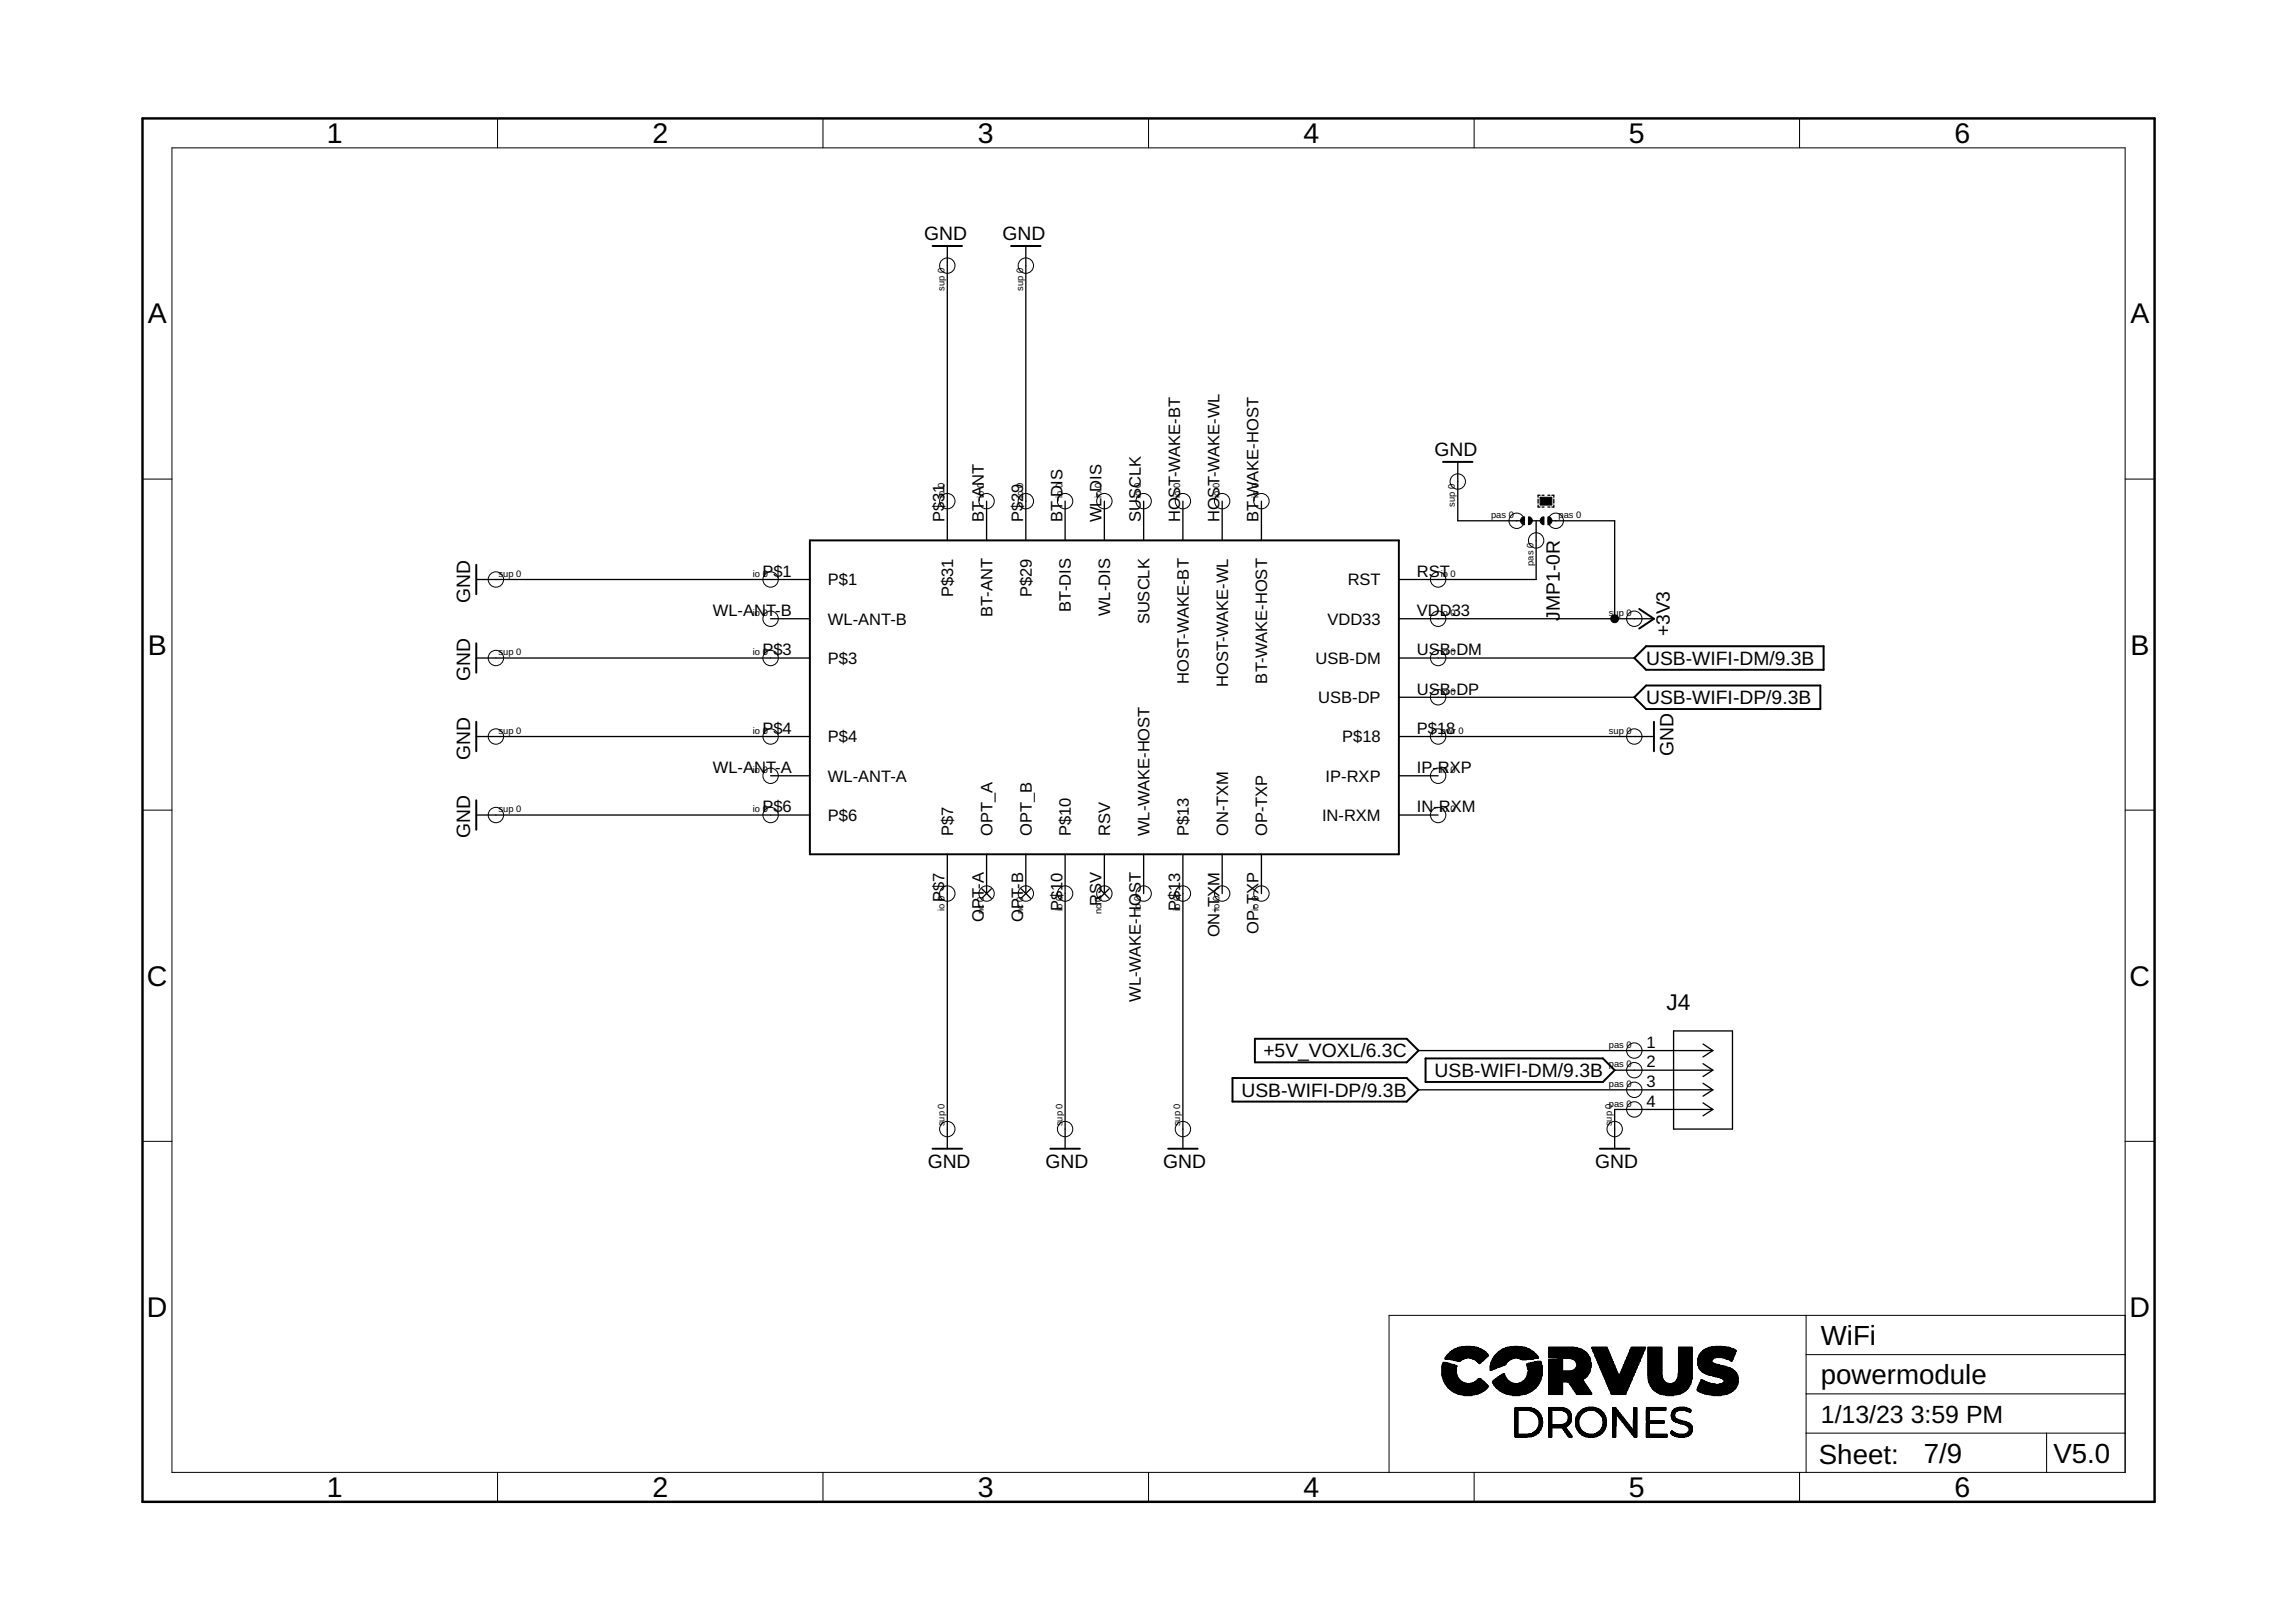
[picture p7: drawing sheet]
<svg xmlns="http://www.w3.org/2000/svg" width="297mm" height="210mm" viewBox="0 0 297 210" stroke-linecap="round" stroke-linejoin="round" font-family="sans-serif">
<defs><g id="words">
<g font-size="3.7">
<text x="42.3" y="18.5">1</text>
<text x="84.4" y="18.5">2</text>
<text x="126.5" y="18.5">3</text>
<text x="168.6" y="18.5">4</text>
<text x="210.7" y="18.5">5</text>
<text x="252.9" y="18.5">6</text>
<text x="19.1" y="41.9">A</text>
<text x="275.6" y="41.9">A</text>
<text x="19.1" y="84.7">B</text>
<text x="275.6" y="84.7">B</text>
<text x="19" y="127.6">C</text>
<text x="275.5" y="127.6">C</text>
<text x="19" y="170.4">D</text>
<text x="275.5" y="170.4">D</text>
<text x="42.3" y="193.7">1</text>
<text x="84.4" y="193.7">2</text>
<text x="126.5" y="193.7">3</text>
<text x="168.6" y="193.7">4</text>
<text x="210.7" y="193.7">5</text>
<text x="252.9" y="193.7">6</text>
</g>
<g font-size="3.6">
<text x="235.6" y="179.1">powermodule</text>
<text x="235.6" y="174">WiFi</text>
<text x="235.3" y="189.4">Sheet:</text>
<text x="248.9" y="189.3">7/9</text>
<text x="265.7" y="189.3">V5.0</text>
</g>
<g font-size="3.2">
<text x="235.6" y="184.2">1/13/23</text>
<text x="247.2" y="184.2">3:59 PM</text>
</g>
<text font-size="2.9" x="215.6" y="130.6">J4</text>
<g font-size="2.5">
<text x="119.6" y="31.1">GND</text>
<text x="129.7" y="31.1">GND</text>
<text x="185.6" y="59">GND</text>
<text x="60.8" y="78" transform="rotate(-90 60.8 78)">GND</text>
<text x="201.8" y="80.3" transform="rotate(-90 201.8 80.3)">JMP1-0R</text>
<text x="216" y="82.4" transform="rotate(-90 216 82.4)">+3V3</text>
<text x="60.8" y="88.2" transform="rotate(-90 60.8 88.2)">GND</text>
<text x="213" y="86">USB-WIFI-DM/9.3B</text>
<text x="213" y="91.1">USB-WIFI-DP/9.3B</text>
<text x="60.8" y="98.3" transform="rotate(-90 60.8 98.3)">GND</text>
<text x="216.5" y="97.9" transform="rotate(-90 216.5 97.9)">GND</text>
<text x="60.8" y="108.5" transform="rotate(-90 60.8 108.5)">GND</text>
<text x="163.4" y="136.8">+5V_VOXL/6.3C</text>
<text x="160.6" y="141.9">USB-WIFI-DP/9.3B</text>
<text x="185.6" y="139.4">USB-WIFI-DM/9.3B</text>
<text x="120" y="151.2">GND</text>
<text x="135.3" y="151.2">GND</text>
<text x="150.5" y="151.2">GND</text>
<text x="206.4" y="151.2">GND</text>
</g>
<g font-size="2.1">
<text x="122.2" y="67.6" transform="rotate(-90 122.2 67.6)">P$31</text>
<text x="127.3" y="67.6" transform="rotate(-90 127.3 67.6)">BT-ANT</text>
<text x="132.4" y="67.6" transform="rotate(-90 132.4 67.6)">P$29</text>
<text x="137.4" y="67.6" transform="rotate(-90 137.4 67.6)">BT-DIS</text>
<text x="142.5" y="67.6" transform="rotate(-90 142.5 67.6)">WL-DIS</text>
<text x="147.6" y="67.6" transform="rotate(-90 147.6 67.6)">SUSCLK</text>
<text x="152.7" y="67.6" transform="rotate(-90 152.7 67.6)">HOST-WAKE-BT</text>
<text x="157.8" y="67.6" transform="rotate(-90 157.8 67.6)">HOST-WAKE-WL</text>
<text x="162.8" y="67.6" transform="rotate(-90 162.8 67.6)">BT-WAKE-HOST</text>
<text x="98.6" y="74.6">P$1</text>
<text x="107.1" y="75.8">P$1</text>
<text x="123.3" y="77.3" transform="rotate(-90 123.3 77.3)">P$31</text>
<text x="133.5" y="77.3" transform="rotate(-90 133.5 77.3)">P$29</text>
<text x="174.4" y="75.8">RST</text>
<text x="183.3" y="74.6">RST</text>
<text x="92.2" y="79.7">WL-ANT-B</text>
<text x="107.1" y="80.8">WL-ANT-B</text>
<text x="128.4" y="79.9" transform="rotate(-90 128.4 79.9)">BT-ANT</text>
<text x="138.6" y="79.1" transform="rotate(-90 138.6 79.1)">BT-DIS</text>
<text x="143.6" y="79.7" transform="rotate(-90 143.6 79.7)">WL-DIS</text>
<text x="148.7" y="80.8" transform="rotate(-90 148.7 80.8)">SUSCLK</text>
<text x="171.7" y="80.8">VDD33</text>
<text x="183.3" y="79.7">VDD33</text>
<text x="98.6" y="84.8">P$3</text>
<text x="107.1" y="85.9">P$3</text>
<text x="153.8" y="88.5" transform="rotate(-90 153.8 88.5)">HOST-WAKE-BT</text>
<text x="158.9" y="88.9" transform="rotate(-90 158.9 88.9)">HOST-WAKE-WL</text>
<text x="164" y="88.5" transform="rotate(-90 164 88.5)">BT-WAKE-HOST</text>
<text x="170.2" y="85.9">USB-DM</text>
<text x="183.3" y="89.9">USB-DP</text>
<text x="183.3" y="84.8">USB-DM</text>
<text x="98.6" y="95">P$4</text>
<text x="170.5" y="91">USB-DP</text>
<text x="183.3" y="95">P$18</text>
<text x="92.2" y="100">WL-ANT-A</text>
<text x="107.1" y="96.1">P$4</text>
<text x="107.1" y="101.2">WL-ANT-A</text>
<text x="171.5" y="101.2">IP-RXP</text>
<text x="173.6" y="96.1">P$18</text>
<text x="183.3" y="100">IP-RXP</text>
<text x="98.6" y="105.1">P$6</text>
<text x="107.1" y="106.2">P$6</text>
<text x="171" y="106.2">IN-RXM</text>
<text x="183.3" y="105.1">IN-RXM</text>
<text x="123.3" y="108.2" transform="rotate(-90 123.3 108.2)">P$7</text>
<text x="128.4" y="108.2" transform="rotate(-90 128.4 108.2)">OPT_A</text>
<text x="133.5" y="108.2" transform="rotate(-90 133.5 108.2)">OPT_B</text>
<text x="138.6" y="108.2" transform="rotate(-90 138.6 108.2)">P$10</text>
<text x="143.6" y="108.2" transform="rotate(-90 143.6 108.2)">RSV</text>
<text x="148.7" y="108.2" transform="rotate(-90 148.7 108.2)">WL-WAKE-HOST</text>
<text x="153.8" y="108.2" transform="rotate(-90 153.8 108.2)">P$13</text>
<text x="158.9" y="108.2" transform="rotate(-90 158.9 108.2)">ON-TXM</text>
<text x="164" y="108.2" transform="rotate(-90 164 108.2)">OP-TXP</text>
<text x="122.2" y="116.7" transform="rotate(-90 122.2 116.7)">P$7</text>
<text x="127.3" y="119.3" transform="rotate(-90 127.3 119.3)">OPT-A</text>
<text x="132.4" y="119.3" transform="rotate(-90 132.4 119.3)">OPT-B</text>
<text x="137.4" y="117.9" transform="rotate(-90 137.4 117.9)">P$10</text>
<text x="142.5" y="117.3" transform="rotate(-90 142.5 117.3)">RSV</text>
<text x="152.7" y="117.9" transform="rotate(-90 152.7 117.9)">P$13</text>
<text x="157.8" y="121.3" transform="rotate(-90 157.8 121.3)">ON-TXM</text>
<text x="162.8" y="120.8" transform="rotate(-90 162.8 120.8)">OP-TXP</text>
<text x="147.6" y="129.7" transform="rotate(-90 147.6 129.7)">WL-WAKE-HOST</text>
<text x="213" y="135.6">1</text>
<text x="213" y="138.1">2</text>
<text x="213" y="140.7">3</text>
<text x="213" y="143.2">4</text>
</g>
<g font-size="1.2">
<text x="122.2" y="37.7" transform="rotate(-90 122.2 37.7)">sup 0</text>
<text x="132.4" y="37.7" transform="rotate(-90 132.4 37.7)">sup 0</text>
<text x="122.2" y="64.5" transform="rotate(-90 122.2 64.5)">io 0</text>
<text x="127.3" y="64.5" transform="rotate(-90 127.3 64.5)">io 0</text>
<text x="132.4" y="64.5" transform="rotate(-90 132.4 64.5)">io 0</text>
<text x="137.4" y="64.5" transform="rotate(-90 137.4 64.5)">io 0</text>
<text x="142.5" y="64.5" transform="rotate(-90 142.5 64.5)">io 0</text>
<text x="147.6" y="64.5" transform="rotate(-90 147.6 64.5)">io 0</text>
<text x="152.7" y="64.5" transform="rotate(-90 152.7 64.5)">io 0</text>
<text x="157.8" y="64.5" transform="rotate(-90 157.8 64.5)">io 0</text>
<text x="162.8" y="64.5" transform="rotate(-90 162.8 64.5)">io 0</text>
<text x="188.2" y="65.6" transform="rotate(-90 188.2 65.6)">sup 0</text>
<text x="192.9" y="67">pas 0</text>
<text x="201.6" y="67">pas 0</text>
<text x="64.5" y="74.6">sup 0</text>
<text x="97.4" y="74.6">io 0</text>
<text x="186.4" y="74.6">io 0</text>
<text x="198.4" y="73.2" transform="rotate(-90 198.4 73.2)">pas 0</text>
<text x="97.4" y="79.7">io 0</text>
<text x="186.4" y="79.7">io 0</text>
<text x="208.1" y="79.7">sup 0</text>
<text x="64.5" y="84.8">sup 0</text>
<text x="97.4" y="84.8">io 0</text>
<text x="186.4" y="89.9">io 0</text>
<text x="186.4" y="84.8">io 0</text>
<text x="64.5" y="95">sup 0</text>
<text x="97.4" y="95">io 0</text>
<text x="186.4" y="95">pwr 0</text>
<text x="208.1" y="95">sup 0</text>
<text x="97.4" y="100">io 0</text>
<text x="186.4" y="100">io 0</text>
<text x="64.5" y="105.1">sup 0</text>
<text x="97.4" y="105.1">io 0</text>
<text x="186.4" y="105.1">io 0</text>
<text x="122.2" y="117.9" transform="rotate(-90 122.2 117.9)">io 0</text>
<text x="127.3" y="118.3" transform="rotate(-90 127.3 118.3)">nc 0</text>
<text x="132.4" y="118.3" transform="rotate(-90 132.4 118.3)">nc 0</text>
<text x="137.4" y="117.9" transform="rotate(-90 137.4 117.9)">io 0</text>
<text x="142.5" y="118.3" transform="rotate(-90 142.5 118.3)">nc 0</text>
<text x="147.6" y="117.9" transform="rotate(-90 147.6 117.9)">io 0</text>
<text x="152.7" y="117.9" transform="rotate(-90 152.7 117.9)">io 0</text>
<text x="157.8" y="117.9" transform="rotate(-90 157.8 117.9)">io 0</text>
<text x="162.8" y="117.9" transform="rotate(-90 162.8 117.9)">io 0</text>
<text x="208.1" y="135.6">pas 0</text>
<text x="208.1" y="138.1">pas 0</text>
<text x="208.1" y="140.7">pas 0</text>
<text x="208.1" y="143.2">pas 0</text>
<text x="122.2" y="145.7" transform="rotate(-90 122.2 145.7)">sup 0</text>
<text x="137.4" y="145.7" transform="rotate(-90 137.4 145.7)">sup 0</text>
<text x="152.7" y="145.7" transform="rotate(-90 152.7 145.7)">sup 0</text>
<text x="208.5" y="145.7" transform="rotate(-90 208.5 145.7)">sup 0</text>
</g>
</g></defs>
<g fill="none" stroke="#000" stroke-width=".25">
<path d="M120.6 31.8h3.9M130.8 31.8h3.8M186.7 59.8h3.8M61.6 73.1v3.8M104.8 69.9h76.2v40.7h-76.2zM212.1 78.8l1.9 1.3-1.9 1.2M61.6 83.2v3.9M61.6 93.4v3.8M211.4 85.2l1.6-1.6h22.9v3.1h-22.9zM211.4 90.2l1.6-1.5h22.5v3.1h-22.5zM214 93.4v3.8M61.6 103.6v3.8"/>
<path d="M159.4 139.5h22.6l1.5 1.5-1.5 1.6h-22.6zM162.3 134.4h19.7l1.5 1.6-1.5 1.5h-19.7zM184.4 137h23l1.5 1.5-1.5 1.5h-23zM120.6 148.7h3.9M135.9 148.7h3.8M151.1 148.7h3.8M207 148.7h3.8"/>
</g>
<g fill="none" stroke="#000" stroke-width=".13">
<path d="M22.2 19.1h252.7v171.4h-252.7zM64.4 15.3v3.8M106.5 15.3v3.8M148.6 15.3v3.8M190.7 15.3v3.8M232.8 15.3v3.8M18.4 62h3.8M274.9 62h3.8M18.4 104.8h3.8M274.9 104.8h3.8M18.4 147.7h3.8M274.9 147.7h3.8"/>
<path d="M233.7 170.2v20.3M233.7 175.3h41.2M274.9 170.2h-95.2v20.3M64.4 190.5v3.9M106.5 190.5v3.9M148.6 190.5v3.9M190.7 190.5v3.9M232.8 190.5v3.9M233.7 185.5h41.2M233.7 180.4h41.2M264.8 185.5v5"/>
<circle cx="122.6" cy="34.4" r=".99"/>
<circle cx="132.7" cy="34.4" r=".99"/>
<circle cx="64.2" cy="75" r=".99"/>
<circle cx="99.7" cy="75" r=".99"/>
<circle cx="122.6" cy="64.9" r=".99"/>
<circle cx="127.6" cy="64.9" r=".99"/>
<circle cx="132.7" cy="64.9" r=".99"/>
<circle cx="137.8" cy="64.9" r=".99"/>
<circle cx="142.9" cy="64.9" r=".99"/>
<circle cx="148" cy="64.9" r=".99"/>
<circle cx="153" cy="64.9" r=".99"/>
<circle cx="158.1" cy="64.9" r=".99"/>
<circle cx="163.2" cy="64.9" r=".99"/>
<circle cx="186.1" cy="75" r=".99"/>
<circle cx="188.6" cy="62.3" r=".99"/>
<circle cx="196.2" cy="67.4" r=".99"/>
<circle cx="198.7" cy="69.9" r=".99"/>
<circle cx="201.3" cy="67.4" r=".99"/>
<circle cx="64.2" cy="95.3" r=".99"/>
<circle cx="64.2" cy="85.2" r=".99"/>
<circle cx="99.7" cy="95.3" r=".99"/>
<circle cx="99.7" cy="85.2" r=".99"/>
<circle cx="99.7" cy="80.1" r=".99"/>
<circle cx="186.1" cy="95.3" r=".99"/>
<circle cx="186.1" cy="90.2" r=".99"/>
<circle cx="186.1" cy="85.2" r=".99"/>
<circle cx="186.1" cy="80.1" r=".99"/>
<circle cx="211.4" cy="95.3" r=".99"/>
<circle cx="211.4" cy="80.1" r=".99"/>
<circle cx="64.2" cy="105.5" r=".99"/>
<circle cx="99.7" cy="105.5" r=".99"/>
<circle cx="99.7" cy="100.4" r=".99"/>
<circle cx="122.6" cy="115.6" r=".99"/>
<circle cx="127.6" cy="115.6" r=".99"/>
<circle cx="132.7" cy="115.6" r=".99"/>
<circle cx="137.8" cy="115.6" r=".99"/>
<circle cx="142.9" cy="115.6" r=".99"/>
<circle cx="148" cy="115.6" r=".99"/>
<circle cx="153" cy="115.6" r=".99"/>
<circle cx="158.1" cy="115.6" r=".99"/>
<circle cx="163.2" cy="115.6" r=".99"/>
<circle cx="186.1" cy="105.5" r=".99"/>
<circle cx="186.1" cy="100.4" r=".99"/>
<circle cx="211.4" cy="136" r=".99"/>
<circle cx="211.4" cy="138.5" r=".99"/>
<circle cx="122.6" cy="146.1" r=".99"/>
<circle cx="137.8" cy="146.1" r=".99"/>
<circle cx="153" cy="146.1" r=".99"/>
<circle cx="208.9" cy="146.1" r=".99"/>
<circle cx="211.4" cy="143.6" r=".99"/>
<circle cx="211.4" cy="141" r=".99"/>
</g>
<path d="M18.4 15.3h260.3v179.1h-260.3z" fill="none" stroke="#000" stroke-width=".32"/>
<g fill="#000" stroke="#000" stroke-width=".13">
<path d="M199.2 64.3h1.6v1.1h-1.6zM186.5 177.9l2 .1zM186.5 177.9h2zM186.5 177.8l2 .1zM186.5 177.8h2zM186.5 176.9h2zM186.5 176.8h2zM186.5 177.7l1.9 .1zM186.5 177.7h1.9zM186.5 177.6l1.9 .1zM186.5 177.6h1.9zM186.5 177.5l1.9 .1z"/>
<path d="M186.5 177.5h1.9zM186.5 177.4l1.9 .1zM186.5 177.4h1.9zM186.5 177.3l1.9 .1zM186.5 177.3h1.9zM186.5 177.2h1.9zM186.5 177.1l1.9 .1zM186.5 177.1h1.9zM186.5 177l1.9 .1zM186.5 177h1.9zM186.5 176.9l1.9 .1zM186.6 178l1.9 .1z"/>
<path d="M186.6 178h1.9zM186.6 176.8h1.9zM186.6 176.7h1.7zM186.6 178.2h2zM186.6 178.1l2 .1zM186.6 178.1h2zM186.6 176.7h1.8zM186.6 176.6l1.6 .1zM186.6 176.6h1.3zM186.6 178.3h2.1zM186.6 178.2l2 .1zM186.6 176.4l1 .1z"/>
<path d="M186.6 176.5l1.1 .1zM186.7 178.3l2 .1zM186.7 178.5h2.1zM186.7 178.4l2.1 .1zM186.7 178.4h2zM186.7 176.4h.8zM186.7 176.4h.6zM186.7 176.3h.3zM186.7 178.6l2.3 .1zM186.7 178.6h2.2zM186.7 178.5l2.1 .1zM186.8 178.7l2.3 .1z"/>
<path d="M186.8 178.7h2.2zM186.8 178.8h2.4zM186.9 178.9h2.5zM186.9 178.9l2.6 .1zM186.9 178.8l2.4 .1zM186.9 175.9h2.5zM186.9 179l5.4 .1zM186.9 179h2.8zM186.9 175.8h2.6zM186.9 175.7l2.9 .1zM186.9 175.7h5.4zM187 179.2h5.4z"/>
<path d="M187 179.1h5.3zM187 175.6l5.4 .1zM187 175.6h5.4zM187.1 179.2l5.4 .1zM187.1 179.2h5.3zM187.1 175.5l5.3 .1zM187.1 175.5h5.4zM187.1 179.3h5.4zM187.2 179.3l5.4 .1zM187.2 175.4l5.4 .1zM187.2 175.4h5.4zM187.2 179.4l5.4 .1z"/>
<path d="M187.2 175.3l5.4 .1zM187.3 179.5h5.2zM187.3 175.9h2zM187.3 179.6h5.2zM187.3 175.3h5.2zM187.3 179.6h5.1zM187.3 175.2l5.2 .1zM187.3 175.2h5.2zM187.4 175.1l5 .1zM187.5 179.7h4.9zM187.5 175.1h4.8zM187.5 179.7l4.8 .1z"/>
<path d="M187.5 179.7h4.8zM187.5 175l4.8 .1zM187.5 175h4.8zM187.6 179.8l4.6 .1zM187.6 174.9l4.6 .1zM187.7 179.9h4.5zM187.7 175.9l1.5 .1zM187.7 174.9h4.4zM187.7 180h4.3zM187.7 179.9l4.3 .1zM187.8 174.8l4.2 .1zM187.8 174.8h4.2z"/>
<path d="M187.9 174.7l4 .1zM188 176h1.1zM188 174.7h3.8zM188.1 174.6l3.6 .1zM188.1 174.6h3.6zM188.2 176l.8 .1zM188.3 174.5l3.3 .1zM188.4 174.5h3zM188.5 176.1h.5zM188.6 174.4l2.7 .1zM188.6 174.4h2.7zM188.8 174.3l2.3 .1z"/>
<path d="M189.1 174.3h1.7zM189.5 174.2l.8 .1zM190.1 175.7l2.1 .1zM190.2 179h2zM190.4 175.8h1.8zM190.5 178.9l1.7 .1zM190.5 175.9h1.6zM190.6 178.9h1.5zM190.6 175.9h1.5zM190.7 178.8l1.4 .1zM190.8 178.8h1.2zM190.8 175.9l1.2 .1z"/>
<path d="M190.9 176h1.1zM190.9 178.7l1.1 .1zM190.9 176l1 .1zM190.9 178.7h1zM191 178.6l.8 .1zM191 176.1h.9zM191.1 178.6h.7zM191.1 176.1l.7 .1zM191.1 176.2h.6zM191.2 178.5l.5 .1zM191.2 176.3h.5zM191.2 178.5h.4z"/>
<path d="M191.2 178.4l.4 .1zM191.2 176.3h.4zM191.3 178.4h.3zM191.3 176.4h.3zM191.4 176.4l.1 .1zM191.4 176.4h.1zM192.8 177.3l.2 .1zM192.8 177.1l.6 .1zM192.8 176.9l1.2 .1zM192.8 176.8h1.4zM192.8 176.7h1.7zM192.8 177.3h.3z"/>
<path d="M192.8 177.2h.3zM192.8 177.2h.5zM192.8 177.1h.8zM192.8 177l.8 .1zM192.8 177h1zM192.8 176.9h1.3zM192.8 176.8h1.6zM192.8 176.7h1.9zM192.8 176.6l1.9 .1zM192.8 176.6h2zM192.8 176.5l2.1 .1zM192.8 176.4l2.1 .1z"/>
<path d="M192.8 176.4h2.1zM192.9 176.4h2zM192.9 176.3h2.1zM192.9 176.2h2.2zM193 176.1h2.2zM193 176.1l2.1 .1zM193 176l2.3 .1zM193 176h2.3zM193 175.9l2.4 .1zM193.1 178.9l2.5 .1zM193.1 178.9h2.4zM193.1 178.8l2.4 .1z"/>
<path d="M193.1 178.8h2.2zM193.1 178.7l2.2 .1zM193.1 175.9h2.4zM193.1 175.9h2.5zM193.1 175.8h2.7zM193.2 179h2.7zM193.2 179l5.9 .1zM193.2 178.7h2zM193.2 178.6l2 .1zM193.2 175.7l2.8 .1zM193.2 175.7h5.8zM193.2 179.2h5.8z"/>
<path d="M193.2 179.1h5.9zM193.2 178.6h1.9zM193.2 175.6l5.8 .1zM193.2 175.6h5.8zM193.3 179.2l5.7 .1zM193.3 175.5l5.7 .1zM193.3 175.5h5.7zM193.3 179.3h5.6zM193.3 178.5l1.8 .1zM193.4 179.3l5.5 .1zM193.4 175.4l5.5 .1zM193.4 175.4h5.5z"/>
<path d="M193.4 178.5h1.6zM193.4 179.4l5.4 .1zM193.4 178.4l1.6 .1zM193.4 175.3l5.4 .1zM193.5 179.5h5.3zM193.5 178.4h1.4zM193.5 175.3h5.3zM193.5 179.6h5.3zM193.6 179.6h5.1zM193.6 175.2l5.1 .1zM193.6 175.2h5.1zM193.6 179.7h5z"/>
<path d="M193.6 178.3l1.3 .1zM193.6 175.1l5 .1zM193.7 178.3h1.2zM193.7 178.2l1.1 .1zM193.7 175.1h4.9zM193.7 179.7h4.8zM193.8 179.7l4.7 .1zM193.8 175l4.7 .1zM193.8 175h4.7zM193.8 178.2h1zM193.8 179.8l4.6 .1zM193.8 174.9l4.6 .1z"/>
<path d="M193.9 179.9h4.5zM193.9 174.9h4.5zM193.9 178.1l.9 .1zM194 180h4.3zM194 179.9l4.3 .1zM194 178.1h.8zM194 178l.7 .1zM194.1 174.8l4.1 .1zM194.1 174.8h4.1zM194.1 178h.6zM194.1 174.7l4.1 .1zM194.2 177.9l.5 .1z"/>
<path d="M194.2 174.7h3.8zM194.3 177.9h.3zM194.3 177.8l.3 .1zM194.3 174.6l3.7 .1zM194.4 174.6h3.5zM194.5 177.8h.2zM194.5 174.5l3.3 .1zM194.6 174.5h3zM194.8 174.4l2.7 .1zM194.8 174.4h2.6zM195 174.3l2.3 .1zM195.3 174.3h1.6z"/>
<path d="M195.9 174.2l.5 .1zM196.3 175.7l2.7 .1zM196.4 179h2.7zM196.5 175.8h2.1zM196.6 178.9l2.6 .1zM196.6 175.9h1.8zM196.7 178.9h2.5zM196.7 175.9h1.2zM196.8 178.8l2.4 .1zM196.9 175.9l.6 .1zM196.9 178.8h2.3zM197 178.7l2.2 .1z"/>
<path d="M197 178.7h2.3zM197.1 178.6l2.2 .1zM197.2 178.6h2.1zM197.3 178.5l2.1 .1zM197.3 178.5h2.1zM197.3 178.4l2.1 .1zM197.4 178.4h2zM197.4 178.3l2 .1zM197.4 178.3h2zM197.4 178.2l2 .1zM197.5 178.2h1.9zM197.5 178.1l1.9 .1z"/>
<path d="M197.5 176.6l1.9 .1zM197.5 176.6h1.9zM197.5 176.5l1.9 .1zM197.5 178l2 .1zM197.5 178h2zM197.5 176.8h2zM197.5 176.7h2zM197.6 178.1h1.8zM197.6 177.9l1.9 .1zM197.6 177.9h1.9zM197.6 177.8l1.9 .1zM197.6 177.8h1.9z"/>
<path d="M197.6 177.7l1.9 .1zM197.6 177l1.9 .1zM197.6 177h1.9zM197.6 176.9l1.9 .1zM197.6 176.9h1.9zM197.6 176.8h1.9zM197.7 177.7h1.8zM197.7 177.6l1.8 .1zM197.7 177.6h1.8zM197.7 177.5l1.8 .1zM197.7 177.2h1.8zM197.7 177.1l1.8 .1z"/>
<path d="M197.7 177.1h1.8zM197.7 176.4l1.7 .1zM197.7 176.4h1.7zM197.7 177.5h1.8zM197.7 177.4l1.8 .1zM197.7 177.4h1.8zM197.7 177.3l1.8 .1zM197.7 177.3h1.8zM198 176.4h1.4zM198.2 176.3h1.2zM198.5 176.3h.9zM198.5 176.2h.9z"/>
<path d="M198.9 176.1l.4 .1zM200.3 180h1.9zM200.3 179.9l1.9 .1zM200.3 179.9h1.9zM200.3 179.8l1.9 .1zM200.3 179.7l1.9 .1zM200.3 179.7h1.9zM200.3 179.6h1.9zM200.3 179.5h1.9zM200.3 179.4l1.9 .1zM200.3 179.3l1.9 .1zM200.3 179.3h1.9z"/>
<path d="M200.3 179.2l1.9 .1zM200.3 179.2h1.9zM200.3 179.1h1.9zM200.3 179l1.9 .1zM200.3 179h1.9zM200.3 178.9l1.9 .1zM200.3 178.9h1.9zM200.3 178.8l1.9 .1zM200.3 178.8h4.6zM200.3 178.7l4.6 .1zM200.3 178.7h4.6zM200.3 178.6l4.6 .1z"/>
<path d="M200.3 178.6h4.5zM200.3 178.5l4.4 .1zM200.3 178.5h4.5zM200.3 178.4l4.6 .1zM200.3 178.4h4.7zM200.3 178.3l4.8 .1zM200.3 178.3h4.8zM200.3 178.2l4.9 .1zM200.3 178.2h4.9zM200.3 178.1l5 .1zM200.3 178.1h5zM200.3 178l5 .1z"/>
<path d="M200.3 178h5.1zM200.3 177.9l5.2 .1zM200.3 177.9h5.2zM200.3 177.8l5.2 .1zM200.3 177.8h5.2zM200.3 177.7l5.3 .1zM200.3 177.7h5.3zM200.3 177.6l5.3 .1zM200.3 177.6h5.4zM200.3 177.5l5.4 .1zM200.3 177.5h5.4zM200.3 177.4l5.4 .1z"/>
<path d="M200.3 177.4h1.9zM200.3 177.3l1.9 .1zM200.3 177.3h1.9zM200.3 177.2h1.9zM200.3 177.1l1.9 .1zM200.3 177.1h1.9zM200.3 177l1.9 .1zM200.3 177h1.9zM200.3 176.9l1.9 .1zM200.3 176.9h1.9zM200.3 176.8h1.9zM200.3 176.7h1.9z"/>
<path d="M200.3 176.6l1.9 .1zM200.3 176.6h1.9zM200.3 176.5l1.9 .1zM200.3 176.4l1.9 .1zM200.3 176.4h1.9zM200.3 176.3h1.9zM200.3 176.2h1.9zM200.3 176.1l1.9 .1zM200.3 176.1h1.9zM200.3 176l1.9 .1zM200.3 176h1.9zM200.3 175.9l1.9 .1z"/>
<path d="M200.3 175.7h5.4zM200.3 175.6l5.4 .1zM200.3 175.6h5.4zM200.3 175.5l5.3 .1zM200.3 175.5h5.3zM200.3 175.4l5.2 .1zM200.3 175.4h5.2zM200.3 175.3l5.2 .1zM200.3 175.3h5.2zM200.3 175.2l5.1 .1zM200.3 175.2h5.1zM200.3 175.1l5 .1z"/>
<path d="M200.3 175.1h5zM200.3 175l5 .1zM200.3 175h4.9zM200.3 174.9l4.9 .1zM200.3 174.9h4.8zM200.3 174.8l4.7 .1zM200.3 174.8h4.7zM200.3 174.7l4.6 .1zM200.3 174.7h4.4zM200.3 174.6l4.4 .1zM200.3 174.6h4.4zM200.3 174.5l4.1 .1z"/>
<path d="M200.3 174.5h4zM200.3 174.4l3.8 .1zM200.3 174.4h3.8zM200.3 174.3l3.3 .1zM200.8 175.9h1.4zM201.5 175.7l4.2 .1zM202.8 178.8l2.2 .1zM203 178.9l2 .1zM203 178.9h2zM203 179l2.1 .1zM203 179h2.1zM203.1 179.2h2.1z"/>
<path d="M203.1 179.1h2zM203.1 175.8h2.6zM203.2 179.2h2zM203.2 179.2l2.1 .1zM203.2 179.3l2.1 .1zM203.2 179.3h2.1zM203.2 177.4h2.5zM203.3 179.4l2 .1zM203.3 179.5h2.1zM203.3 175.9h2.4zM203.4 179.6h2.1zM203.4 179.5h2z"/>
<path d="M203.4 177.3l2.3 .1zM203.5 179.7l2.1 .1zM203.5 179.7h2zM203.5 175.9h2.2zM203.6 179.8l2 .1zM203.6 177.3h2.2zM203.6 175.9l2.2 .1zM203.6 180h2.1zM203.6 179.9l2.1 .1zM203.6 179.9h2.1zM203.6 177.2h2.2zM203.7 177.2h2.1z"/>
<path d="M203.7 176h2.1zM203.8 176l2 .1zM203.8 177.1l2 .1zM203.8 176.1h2zM203.8 177.1h2zM203.8 177l2 .1zM203.8 176.1l2 .1zM203.9 177h1.9zM203.9 176.9l1.9 .1zM203.9 176.3h1.9zM203.9 176.2h1.9zM203.9 176.8h2z"/>
<path d="M203.9 176.4l2 .1zM203.9 176.4h2zM204 176.9h1.8zM204 176.7h1.9zM204 176.6l1.9 .1zM204 176.6h1.9zM204 176.5l1.9 .1zM205.9 174.5l2.1 .1zM205.9 174.5h2.1zM205.9 174.4l2 .1zM205.9 174.4h2zM205.9 174.3l2 .1z"/>
<path d="M206 174.7h2zM206 174.6l2 .1zM206 174.6h2zM206.1 174.9h2zM206.1 174.8l2 .1zM206.1 174.8h2zM206.1 174.7l2 .1zM206.1 175h2.1zM206.1 174.9l2.1 .1zM206.2 175l2 .1zM206.2 175.1l2 .1zM206.2 175.1h2z"/>
<path d="M206.3 175.3l2 .1zM206.3 175.3h2zM206.3 175.2l2 .1zM206.3 175.2h2zM206.3 175.5h2.1zM206.3 175.4l2.1 .1zM206.3 175.4h2.1zM206.4 175.5l2 .1zM206.4 175.6l2 .1zM206.4 175.6h2zM206.5 175.8h2zM206.5 175.7l2 .1z"/>
<path d="M206.5 175.7h2zM206.5 175.9l2.1 .1zM206.5 175.9h2.1zM206.5 175.9h2zM206.6 176l2 .1zM206.6 176h2zM206.6 176.1h2zM206.7 176.3h2zM206.7 176.2h2zM206.7 176.1l1.9 .1zM206.7 176.4h2.1zM206.8 176.6h2z"/>
<path d="M206.8 176.5l2 .1zM206.8 176.4l2 .1zM206.8 176.6l2 .1zM206.9 176.7h2zM206.9 176.8h2zM206.9 176.9l2.1 .1zM206.9 176.9h2zM207 177l2 .1zM207 177h2zM207.1 177.1h1.9zM207.1 177.2h2zM207.1 177.1l1.9 .1z"/>
<path d="M207.1 177.3l2 .1zM207.1 177.3h2zM207.2 177.4h2zM207.2 177.5h2zM207.2 177.4l2 .1zM207.2 177.6h2zM207.2 177.5l2 .1zM207.3 177.7l2 .1zM207.3 177.7h2zM207.3 177.6l2 .1zM207.3 177.8l2.1 .1zM207.3 177.8h2z"/>
<path d="M207.4 177.9l2 .1zM207.4 177.9h2zM207.4 178h2zM207.5 178l3.8 .1zM207.5 178.2h3.8zM207.5 178.1l3.8 .1zM207.5 178.1h3.8zM207.6 178.3l3.6 .1zM207.6 178.3h3.6zM207.6 178.2l3.6 .1zM207.6 178.4l3.6 .1zM207.6 178.4h3.6z"/>
<path d="M207.6 178.5h3.6zM207.7 178.6l3.4 .1zM207.7 178.6h3.4zM207.7 178.5l3.5 .1zM207.8 178.8h3.2zM207.8 178.7l3.2 .1zM207.8 178.7h3.3zM207.8 178.8l3.2 .1zM207.8 178.9l3.1 .1zM207.8 178.9h3.1zM207.9 179h3zM207.9 179.2h3z"/>
<path d="M207.9 179.1h3zM207.9 179l3 .1zM208 179.2l2.8 .1zM208 179.2h2.8zM208 179.4l2.8 .1zM208 179.3l2.8 .1zM208 179.3h2.8zM208 179.5h2.8zM208.1 179.6h2.6zM208.1 179.5h2.6zM208.2 179.7l2.4 .1zM208.2 179.7h2.4z"/>
<path d="M208.2 179.9h2.3zM208.2 179.8l2.4 .1zM208.3 179.9l2.2 .1zM208.3 180h2.2zM209.5 178h1.8zM209.5 177.9l1.9 .1zM209.5 177.9h1.9zM209.5 177.8l1.9 .1zM209.6 177.8h1.8zM209.6 177.7l1.9 .1zM209.6 177.7h1.9zM209.6 177.6h2z"/>
<path d="M209.7 177.6l1.8 .1zM209.7 177.5l1.9 .1zM209.7 177.5h1.9zM209.7 177.4l1.9 .1zM209.7 177.4h1.9zM209.8 177.3l1.8 .1zM209.8 177.3h1.9zM209.8 177.2h1.9zM209.8 177.1l1.9 .1zM209.9 177.1h1.9zM209.9 177l1.9 .1zM210 177h1.8z"/>
<path d="M210 176.9l1.8 .1zM210 176.9h1.8zM210 176.8h1.8zM210 176.8h1.9zM210 176.6l2 .1zM210.1 176.7h1.8zM210.1 176.6h1.9zM210.2 176.5l1.8 .1zM210.2 176.4l1.8 .1zM210.2 176.4h1.8zM210.2 176.3h1.9zM210.2 176.2h1.9z"/>
<path d="M210.2 176.1l2 .1zM210.2 176.1h2zM210.4 176l1.8 .1zM210.4 176h1.8zM210.4 175.9l1.8 .1zM210.4 175.9h1.8zM210.4 175.9h1.9zM210.4 175.8h1.9zM210.4 175.7h2zM210.4 175.6l2 .1zM210.5 175.7l1.8 .1zM210.5 175.6h1.9z"/>
<path d="M210.6 175.5l1.8 .1zM210.6 175.5h1.8zM210.6 175.4l1.8 .1zM210.6 175.4h1.8zM210.6 175.3l1.9 .1zM210.7 175.3h1.8zM210.7 175.2h1.9zM210.7 175.2l1.8 .1zM210.7 175.1l1.9 .1zM210.8 175.1h1.8zM210.8 175l1.8 .1zM210.8 175h1.8z"/>
<path d="M210.8 174.9l1.8 .1zM210.8 174.9h1.9zM210.8 174.7l2 .1zM210.8 174.7h2zM210.9 174.8l1.8 .1zM210.9 174.8h1.8zM210.9 174.6l1.9 .1zM211 174.6h1.8zM211 174.5l1.8 .1zM211 174.5h1.8zM211 174.4l1.9 .1zM211 174.4h1.9z"/>
<path d="M211.1 174.3l1.8 .1zM213.2 178.3l1.9 .1zM213.2 178h1.8zM213.2 177.9l1.8 .1zM213.2 177.9h1.8zM213.2 177.8l1.8 .1zM213.2 177.8h1.8zM213.2 177.7l1.8 .1zM213.2 177.7h1.8zM213.2 177.6l1.8 .1zM213.2 177.6h1.8zM213.2 177.5l1.8 .1z"/>
<path d="M213.2 177.5h1.8zM213.2 177.4l1.8 .1zM213.2 177.4h1.8zM213.2 177.3l1.8 .1zM213.2 177.3h1.8zM213.2 177.2h1.8zM213.2 177.1l1.8 .1zM213.2 177.1h1.8zM213.2 177l1.8 .1zM213.2 177h1.8zM213.2 176.9l1.8 .1zM213.2 176.9h1.8z"/>
<path d="M213.2 176.8h1.8zM213.2 176.7h1.8zM213.2 176.6l1.8 .1zM213.2 176.6h1.8zM213.2 176.5l1.8 .1zM213.2 176.4l1.8 .1zM213.2 176.4h1.8zM213.2 176.3h1.8zM213.2 176.2h1.8zM213.2 176.1l1.8 .1zM213.2 176.1h1.8zM213.2 176l1.8 .1z"/>
<path d="M213.2 176h1.8zM213.2 175.9l1.8 .1zM213.2 175.9h1.8zM213.2 175.8h1.8zM213.2 175.7l1.8 .1zM213.2 175.7h1.8zM213.2 175.6l1.8 .1zM213.2 175.6h1.8zM213.2 175.5l1.8 .1zM213.2 175.5h1.8zM213.2 175.4l1.8 .1zM213.2 175.4h1.8z"/>
<path d="M213.2 175.3l1.8 .1zM213.2 175.3h1.8zM213.2 175.2l1.8 .1zM213.2 175.2h1.8zM213.2 175.1l1.8 .1zM213.2 175.1h1.8zM213.2 175l1.8 .1zM213.2 175h1.8zM213.2 174.9l1.8 .1zM213.2 174.9h1.8zM213.2 174.8l1.8 .1zM213.2 174.8h1.8z"/>
<path d="M213.2 174.7l1.8 .1zM213.2 174.7h1.8zM213.2 174.6l1.8 .1zM213.2 174.6h1.8zM213.2 174.5l1.8 .1zM213.2 174.5h1.8zM213.2 174.4l1.8 .1zM213.2 174.4h1.8zM213.2 174.3l1.8 .1zM213.2 178.3h1.9zM213.2 178.2l1.9 .1zM213.2 178.2h1.9z"/>
<path d="M213.2 178.1l1.9 .1zM213.2 178.1h1.9zM213.2 178l1.9 .1zM213.2 178.6h2zM213.2 178.5l2 .1zM213.2 178.5h2zM213.3 178.6l2 .1zM213.3 178.4l1.8 .1zM213.3 178.4h1.8zM213.3 178.9h2.2zM213.3 178.8l2.2 .1zM213.3 178.8h2.1z"/>
<path d="M213.3 178.7l2 .1zM213.3 178.7h2zM213.3 178.9l2.3 .1zM213.4 179h2.4zM213.4 179l5.3 .1zM213.4 179.2h5.3zM213.4 179.1h5.3zM213.5 179.2h5.1zM213.5 179.3l5.1 .1zM213.5 179.3h5.1zM213.5 179.2l5.1 .1zM213.6 179.4l5 .1z"/>
<path d="M213.6 179.5h4.9zM213.7 179.6h4.7zM213.7 179.5h4.8zM213.8 179.7h4.6zM213.8 179.7l4.5 .1zM213.8 179.7h4.5zM213.9 179.8l4.3 .1zM213.9 179.9h4.3zM214 180h4.1zM214 179.9l4.1 .1zM216.3 179h2.4zM216.5 178.9l2.3 .1z"/>
<path d="M216.6 178.9h2.2zM216.7 178.8l2.1 .1zM216.7 178.8h2.1zM216.8 178.7l2 .1zM216.8 178.7h2zM216.9 178.6l1.9 .1zM216.9 178.6h1.9zM216.9 178.5l1.9 .1zM217 178.5h1.8zM217 178.4l1.9 .1zM217 178.4h1.9zM217 178.3l1.9 .1z"/>
<path d="M217.1 178.3h1.8zM217.1 178.2l1.8 .1zM217.1 178.2h1.8zM217.1 178.1l1.8 .1zM217.1 178.1h1.8zM217.1 178l1.8 .1zM217.1 178h1.8zM217.1 177.9l1.8 .1zM217.1 177.9h1.8zM217.1 177.8l1.8 .1zM217.1 177.8h1.8zM217.1 177.7l1.8 .1z"/>
<path d="M217.1 177.7h1.8zM217.1 177.6l1.8 .1zM217.1 177.6h1.8zM217.1 177.5l1.8 .1zM217.1 177.5h1.8zM217.1 177.4l1.8 .1zM217.1 177.4h1.8zM217.1 177.3l1.8 .1zM217.1 177.3h1.8zM217.1 177.2h1.8zM217.1 177.1l1.8 .1zM217.1 177.1h1.8z"/>
<path d="M217.1 177l1.8 .1zM217.1 177h1.8zM217.1 176.9l1.8 .1zM217.1 176.9h1.8zM217.1 176.8h1.8zM217.1 176.7h1.8zM217.1 176.6l1.8 .1zM217.1 176.6h1.8zM217.1 176.5l1.8 .1zM217.1 176.4l1.8 .1zM217.1 176.4h1.8zM217.1 176.3h1.8z"/>
<path d="M217.1 176.2h1.8zM217.1 176.1l1.8 .1zM217.1 176.1h1.8zM217.1 176l1.8 .1zM217.1 176h1.8zM217.1 175.9l1.8 .1zM217.1 175.9h1.8zM217.1 175.8h1.8zM217.1 175.7l1.8 .1zM217.1 175.7h1.8zM217.1 175.6l1.8 .1zM217.1 175.6h1.8z"/>
<path d="M217.1 175.5l1.8 .1zM217.1 175.5h1.8zM217.1 175.4l1.8 .1zM217.1 175.4h1.8zM217.1 175.3l1.8 .1zM217.1 175.3h1.8zM217.1 175.2l1.8 .1zM217.1 175.2h1.8zM217.1 175.1l1.8 .1zM217.1 175.1h1.8zM217.1 175l1.8 .1zM217.1 175h1.8z"/>
<path d="M217.1 174.9l1.8 .1zM217.1 174.9h1.8zM217.1 174.8l1.8 .1zM217.1 174.8h1.8zM217.1 174.7l1.8 .1zM217.1 174.7h1.8zM217.1 174.6l1.8 .1zM217.1 174.6h1.8zM217.1 174.5l1.8 .1zM217.1 174.5h1.8zM217.1 174.4l1.8 .1zM217.1 174.4h1.8z"/>
<path d="M217.1 174.3l1.8 .1zM219.5 179.9h4.8zM219.5 179.8l4.9 .1zM219.6 179.7l4.9 .1zM219.6 179.6h5zM219.6 180h4.7zM219.6 179.9l4.7 .1zM219.6 179.7h4.9zM219.6 179.5h5zM219.6 179.5h5.1zM219.6 176.7h3.2zM219.6 176.7h2.9z"/>
<path d="M219.6 176.6l2.9 .1zM219.6 176.6h2.6zM219.6 176.5l2.4 .1zM219.6 176.4l2.3 .1zM219.6 176.4h2.2zM219.6 176.4h2zM219.6 176.3h2zM219.6 176.3h1.9zM219.6 176.2h1.9zM219.6 176.1l1.9 .1zM219.6 176.1h1.9zM219.6 176l1.9 .1z"/>
<path d="M219.6 176h1.9zM219.6 175.9l2 .1zM219.6 175.9h2zM219.6 175.8h2.1zM219.6 175.7l2.2 .1zM219.7 175.7h2.3zM219.7 179.3l5 .1zM219.7 179.3h5zM219.8 179.4l4.9 .1zM219.8 176.9l3.7 .1zM219.8 176.9h3.5zM219.8 176.8h3.5z"/>
<path d="M219.8 176.8h3.3zM219.8 175.6l4.5 .1zM219.8 175.6h4.5zM219.8 175.5l4.5 .1zM219.8 175.5h4.5zM219.8 179.2h5zM219.8 177.1h4.1zM219.8 177l4.1 .1zM219.8 175.4l4.6 .1zM219.8 175.4h4.6zM219.8 175.3l4.6 .1zM219.8 179.2l4.9 .1z"/>
<path d="M219.8 177h3.9zM219.8 179h1.5zM219.8 177.1l4.3 .1zM219.9 179.1h2zM219.9 179l1.7 .1zM219.9 175.3h4.6zM219.9 177.2h4.2zM219.9 175.2l4.6 .1zM219.9 178.9l1.3 .1zM219.9 178.9h1.1zM219.9 178.8l1 .1zM219.9 177.3h4.4z"/>
<path d="M219.9 177.2h4.3zM219.9 175.2h4.6zM219.9 175.1l4.6 .1zM220 178.8h.8zM220 178.7l.6 .1zM220 177.3l4.3 .1zM220 175.1h4.5zM220 178.7h.5zM220 178.6l.5 .1zM220 178.6h.3zM220 178.5l.2 .1zM220 177.4h4.4z"/>
<path d="M220 175l4.5 .1zM220 175h4.5zM220.2 177.5h4.3zM220.2 177.4l4.3 .1zM220.2 174.9l4.4 .1zM220.2 177.5l4.3 .1zM220.2 174.9h4.4zM220.3 174.8l4.3 .1zM220.3 174.8h4.3zM220.3 177.6h4.3zM220.3 174.7l4.3 .1zM220.4 177.6l4.2 .1z"/>
<path d="M220.4 174.7h4.1zM220.5 177.7h4.2zM220.6 177.7l4.1 .1zM220.6 174.6l3.8 .1zM220.6 174.6h3.8zM220.7 177.8h4zM220.7 174.5l3.6 .1zM220.8 174.5h3.3zM220.9 177.8l3.8 .1zM220.9 177.9h3.8zM221 174.4l2.9 .1zM221 174.4h2.9z"/>
<path d="M221.1 177.9l3.7 .1zM221.2 174.3l2.5 .1zM221.3 178h3.5zM221.4 174.3h1.9zM221.6 178l3.2 .1zM221.6 178.1h3.2zM221.9 178.1l2.9 .1zM221.9 174.2l.9 .1zM222.2 178.2h2.7zM222.4 179.1h2.4zM222.4 178.2l2.5 .1zM222.5 178.3h2.4z"/>
<path d="M222.6 179l2.2 .1zM222.6 178.3l2.3 .1zM222.8 175.7h1.5zM222.8 179h2zM222.8 178.4h2.1zM222.8 178.4l2.1 .1zM222.9 178.9l2 .1zM222.9 178.9h2zM222.9 178.5h2zM223 178.8l1.9 .1zM223 178.6h1.9zM223 178.5l1.9 .1z"/>
<path d="M223 175.7l1.3 .1zM223.1 178.8h1.8zM223.1 178.7l1.8 .1zM223.1 178.7h1.8zM223.1 178.6l1.8 .1zM223.2 175.8h1zM223.3 175.9h.9zM223.5 175.9h.7zM223.6 175.9l.6 .1zM223.8 176h.3zM223.8 176l.3 .1zM223.9 176.1h.2z"/>
<path d="M187.9 180h4.1zM188 180.1h3.8zM188.1 180.2h3.6zM188.2 180.2l3.4 .1zM188.4 180.3h3.1zM188.5 180.3l2.8 .1zM188.6 180.4h2.7zM188.7 180.4l2.4 .1zM189 180.5h1.8zM189.3 180.5l1.2 .1zM189.4 180.6h1zM194.1 180h4.1z"/>
<path d="M194.2 180.1h3.9zM194.3 180.2h3.7zM194.3 180.1h3.7zM194.5 180.2l3.3 .1zM194.6 180.3h3.1zM194.8 180.3l2.7 .1zM194.8 180.4h2.7zM195 180.4l2.3 .1zM195.3 180.5h1.7zM195.6 180.5l1.1 .1zM195.7 180.6h.9zM196 185.9h2.2z"/>
<path d="M196 185.8h2.4zM196 185.5l.4 .1zM196 185.5h.4zM196 185.4l.4 .1zM196 185.4h.4zM196 185.3l.4 .1zM196 185.3h.4zM196 185.2h.4zM196 185.1l.4 .1zM196 185.1h.4zM196 185l.4 .1zM196 185h.4z"/>
<path d="M196 184.9l.4 .1zM196 184.9h.4zM196 184.8l.4 .1zM196 184.8h.4zM196 184.7l.4 .1zM196 184.7h.4zM196 184.6l.4 .1zM196 184.6h.4zM196 184.5l.4 .1zM196 184.5h.4zM196 184.4l.4 .1zM196 184.4h.4z"/>
<path d="M196 184.3l.4 .1zM196 184.3h.4zM196 184.2l.4 .1zM196 184.2h.4zM196 184.1l.4 .1zM196 184.1h.4zM196 184l.4 .1zM196 184h.4zM196 183.9l.4 .1zM196 183.9h.4zM196 183.8l.4 .1zM196 183.8h.4z"/>
<path d="M196 183.7l.4 .1zM196 183.7h.4zM196 183.6l.4 .1zM196 183.6h.4zM196 183.5l.4 .1zM196 183.5h.4zM196 183.4l.4 .1zM196 183.4h.4zM196 183.3h.4zM196 183.2l.4 .1zM196 183.2h.4zM196 183.1l.4 .1z"/>
<path d="M196 183l.4 .1zM196 183h.4zM196 182.9h.4zM196 182.8h.4zM196 182.7l.4 .1zM196 182.6l.4 .1zM196 182.6h.4zM196 182.5l.4 .1zM196 182.5h.4zM196 182.2h2.2zM196 185.8l2.4 .1zM196 185.8h2.6z"/>
<path d="M196 185.7h2.6zM196 185.7h2.8zM196 185.6h2.8zM196 182.5h2.8zM196 182.4h2.6zM196 182.3h2.5zM196 182.2l2.4 .1zM196 185.9l1.6 .1zM196 182.1l2.1 .1zM197.6 182.5h1.2zM197.8 185.5l1 .1zM197.9 182.5l1 .1z"/>
<path d="M198.1 185.5h.9zM198.1 182.6h.9zM198.2 185.4l.8 .1zM198.2 182.6l.8 .1zM198.3 185.4h.7zM198.4 185.3l.7 .1zM198.4 182.7l.7 .1zM198.4 182.8h.7zM198.5 185.3h.7zM198.5 182.8h.7zM198.6 185.2h.6zM198.6 182.9h.6z"/>
<path d="M198.7 185.1l.5 .1zM198.7 183h.6zM198.7 185.1h.6zM198.8 185l.5 .1zM198.8 185h.5zM198.8 183l.5 .1zM198.8 184.9l.6 .1zM198.8 183.1l.6 .1zM198.9 184.9h.5zM198.9 183.2h.5zM198.9 184.8l.5 .1zM198.9 184.8h.5z"/>
<path d="M198.9 183.3h.5zM198.9 183.2l.5 .1zM199 184.7l.4 .1zM199 184.7h.4zM199 183.4h.4zM199 183.3h.4zM199 184.6l.5 .1zM199 183.4l.4 .1zM199 184.6h.5zM199 184.5l.5 .1zM199 183.5l.5 .1zM199 183.5h.5z"/>
<path d="M199.1 184.5h.4zM199.1 184.4l.4 .1zM199.1 184.4h.4zM199.1 183.7h.4zM199.1 183.6l.4 .1zM199.1 183.6h.4zM199.1 184.3l.4 .1zM199.1 184.3h.4zM199.1 184.2l.5 .1zM199.1 184.2h.5zM199.1 184.1l.5 .1zM199.1 184.1h.5z"/>
<path d="M199.1 184l.5 .1zM199.1 184h.5zM199.1 183.9l.5 .1zM199.1 183.9h.5zM199.1 183.8l.4 .1zM199.1 183.8h.4zM199.1 183.7l.4 .1zM200.3 185.9l.5 .1zM200.3 185.9h.5zM200.3 185.8l.5 .1zM200.3 185.8h.5zM200.3 185.7h.5z"/>
<path d="M200.3 185.6h.5zM200.3 185.5l.5 .1zM200.3 185.5h.5zM200.3 185.4l.5 .1zM200.3 185.4h.5zM200.3 185.3l.5 .1zM200.3 185.3h.5zM200.3 185.2h.5zM200.3 185.1l.5 .1zM200.3 185.1h.5zM200.3 185l.5 .1zM200.3 185h.5z"/>
<path d="M200.3 184.9l.5 .1zM200.3 184.9h.5zM200.3 184.8l.5 .1zM200.3 184.8h.5zM200.3 184.7l2.3 .1zM200.3 184.7h2.3zM200.3 184.6l2.3 .1zM200.3 184.6h2.3zM200.3 184.5l2.5 .1zM200.3 184.5h2.5zM200.3 184.4l2.6 .1zM200.3 184.4h2.6z"/>
<path d="M200.3 184.3l.5 .1zM200.3 184.3h.5zM200.3 184.2l.5 .1zM200.3 184.2h.5zM200.3 184.1l.5 .1zM200.3 184.1h.5zM200.3 184l.5 .1zM200.3 184h.5zM200.3 183.9l.5 .1zM200.3 183.9h.5zM200.3 183.8l.5 .1zM200.3 183.8h.5z"/>
<path d="M200.3 183.7l.5 .1zM200.3 183.7h.5zM200.3 183.6l.5 .1zM200.3 183.6h.5zM200.3 183.5l.5 .1zM200.3 183.5h.5zM200.3 183.4l.5 .1zM200.3 183.4h.5zM200.3 183.3h.5zM200.3 183.2l.5 .1zM200.3 183.2h.5zM200.3 183.1l.5 .1z"/>
<path d="M200.3 183l.5 .1zM200.3 183h.5zM200.3 182.9h.5zM200.3 182.8h.5zM200.3 182.7l.5 .1zM200.3 182.6l.5 .1zM200.3 182.6h.5zM200.3 182.5l.5 .1zM200.3 182.5h.5zM200.3 182.5h2.6zM200.3 182.4h2.5zM200.3 182.3h2.4z"/>
<path d="M200.3 182.2l2.3 .1zM200.3 182.2h2.1zM200.3 182.1l2 .1zM200.3 180.4l1.9 .1zM200.3 180.4h1.9zM200.3 180.3l1.9 .1zM200.3 180.3h1.9zM200.3 180.2l1.9 .1zM200.3 180.2h1.9zM200.3 180.1h1.9zM201.8 182.5h1.2zM202.1 184.3l.9 .1z"/>
<path d="M202.1 184.8h.5zM202.1 184.8l.5 .1zM202.2 184.9h.5zM202.2 182.5l.8 .1zM202.2 184.9l.6 .1zM202.3 185.1h.5zM202.3 185l.5 .1zM202.3 185h.5zM202.3 184.3h.8zM202.3 182.6h.7zM202.4 185.1l.5 .1zM202.4 185.2h.5z"/>
<path d="M202.4 184.2l.7 .1zM202.4 182.6l.7 .1zM202.4 185.3h.6zM202.5 185.3l.5 .1zM202.5 184.2h.6zM202.5 182.7l.7 .1zM202.6 185.4l.5 .1zM202.6 185.4h.5zM202.6 184.1l.6 .1zM202.6 185.5l.6 .1zM202.6 185.5h.5zM202.6 184.1h.6z"/>
<path d="M202.6 182.8h.6zM202.7 185.7h.5zM202.7 185.6h.5zM202.7 184l.5 .1zM202.7 182.9h.5zM202.7 184h.5zM202.8 185.8h.5zM202.8 185.7h.5zM202.8 183.9l.4 .1zM202.8 183.9h.5zM202.8 183h.5zM202.8 183.8l.5 .1z"/>
<path d="M202.8 183.8h.5zM202.8 183.7l.5 .1zM202.8 183.1l.5 .1zM202.8 183l.5 .1zM202.8 185.8l.6 .1zM202.8 185.8h.6zM202.9 185.9h.5zM202.9 183.7h.4zM202.9 183.6l.4 .1zM202.9 183.6h.4zM202.9 183.5l.4 .1zM202.9 183.5h.4z"/>
<path d="M202.9 183.4l.4 .1zM202.9 183.4h.4zM202.9 183.3h.4zM202.9 183.2l.4 .1zM202.9 183.2h.4zM203 185.9l.4 .1zM203.7 180h2zM203.8 180.1h2zM203.8 180.2h2.1zM203.8 184.5l.5 .1zM203.8 184.5h.5zM203.8 184.4l.5 .1z"/>
<path d="M203.8 184.4h.5zM203.8 184.3l.5 .1zM203.8 184.3h.5zM203.8 184.2l.5 .1zM203.8 184.2h.5zM203.8 184.1l.5 .1zM203.8 184.1h.5zM203.8 184l.5 .1zM203.8 184h.5zM203.8 183.9l.5 .1zM203.8 183.9h.5zM203.8 183.8l.5 .1z"/>
<path d="M203.8 183.8h.5zM203.8 183.7l.5 .1zM203.8 183.7h.5zM203.8 183.6l.5 .1zM203.8 183.6h.5zM203.9 183.5l.5 .1zM203.9 180.2l2 .1zM203.9 184.7l.5 .1zM203.9 184.7h.5zM203.9 184.6l.5 .1zM203.9 184.6h.5zM203.9 183.5h.5z"/>
<path d="M203.9 183.4l.5 .1zM203.9 183.4h.5zM203.9 183.3h.5zM203.9 180.3l2 .1zM203.9 180.3h2zM203.9 184.8h.5zM203.9 180.4h2zM204 180.4l1.9 .1zM204 184.9l.5 .1zM204 184.9h.5zM204 184.8l.5 .1zM204 183.3h.5z"/>
<path d="M204 183.2l.5 .1zM204 183.2h.5zM204 185l.6 .1zM204 185h.6zM204 183.1l.6 .1zM204 183l.6 .1zM204.1 185.1l.6 .1zM204.1 185.1h.6zM204.1 183h.6zM204.1 182.9h.6zM204.2 185.3h.6zM204.2 185.2h.6z"/>
<path d="M204.2 182.9h.6zM204.2 185.3h.7zM204.2 182.8h.7zM204.3 182.8h.6zM204.3 185.4h.8zM204.3 185.3l.7 .1zM204.3 182.7l.7 .1zM204.4 185.4l.8 .1zM204.4 185.5h.9zM204.4 182.6l.7 .1zM204.5 182.6h.8zM204.5 182.5l.8 .1z"/>
<path d="M204.5 185.5l1 .1zM204.5 182.5h1zM204.6 185.7h2.5zM204.6 185.6h2.5zM204.6 182.5h2.5zM204.7 185.7h2.2zM204.7 182.4h2.2zM204.8 185.8h2zM204.8 182.3h2zM204.9 185.8h1.8zM204.9 182.2l1.8 .1zM205 185.8l1.7 .1z"/>
<path d="M205.1 185.9h1.4zM205.1 182.2h1.4zM205.2 182.1l1.3 .1zM205.4 185.9l.9 .1zM205.5 182.1h.7zM206.1 182.5h1.1zM206.2 185.5l1 .1zM206.4 182.5l.8 .1zM206.4 185.5h.8zM206.4 182.6h.8zM206.5 185.4l.8 .1zM206.5 185.4h.8z"/>
<path d="M206.5 182.6l.8 .1zM206.6 182.7l.7 .1zM206.7 185.3l.7 .1zM206.7 182.8h.7zM206.7 185.3h.7zM206.8 182.9h.7zM206.8 185.2h.7zM206.9 185.3h.6zM206.9 185.1l.6 .1zM206.9 183h.6zM207 185.1h.6zM207 183l.6 .1z"/>
<path d="M207.1 185l.5 .1zM207.1 185h.5zM207.1 183.1l.5 .1zM207.1 184.9l.5 .1zM207.1 183.2h.5zM207.2 184.9h.5zM207.2 184.8l.5 .1zM207.2 183.3h.5zM207.2 183.2l.5 .1zM207.2 184.8h.5zM207.2 184.7l.5 .1zM207.2 184.7h.6z"/>
<path d="M207.2 183.4h.6zM207.3 184.6l.5 .1zM207.3 184.6h.5zM207.3 184.5l.5 .1zM207.3 183.5l.5 .1zM207.3 183.5h.5zM207.3 183.4l.5 .1zM207.3 184.5h.5zM207.3 184.4l.5 .1zM207.3 184.4h.5zM207.3 184.3l.5 .1zM207.3 184.3h.5z"/>
<path d="M207.3 183.8l.5 .1zM207.3 183.8h.5zM207.3 183.7l.5 .1zM207.3 183.7h.5zM207.3 183.6l.5 .1zM207.3 183.6h.5zM207.4 184.2l.4 .1zM207.4 184.2h.4zM207.4 184.1l.4 .1zM207.4 184.1h.4zM207.4 184l.4 .1zM207.4 184h.4z"/>
<path d="M207.4 183.9l.4 .1zM207.4 183.9h.4zM208.3 180.1h2.1zM208.3 180h2.1zM208.4 180.2l2 .1zM208.4 180.2h2zM208.4 180.1h2zM208.4 180.4h2zM208.4 180.3l2 .1zM208.4 180.3h2zM208.5 180.4l1.9 .1zM208.6 185.9l.4 .1z"/>
<path d="M208.6 185.9h.4zM208.6 185.8l.4 .1zM208.6 185.8h.4zM208.6 185.7h.4zM208.6 185.6h.4zM208.6 185.5l.4 .1zM208.6 185.5h.4zM208.6 185.4l.4 .1zM208.6 185.4h.4zM208.6 185.3l.4 .1zM208.6 185.3h.4zM208.6 185.2h.4z"/>
<path d="M208.6 185.1l.4 .1zM208.6 185.1h.4zM208.6 185l.4 .1zM208.6 185h.4zM208.6 184.9l.4 .1zM208.6 184.9h.4zM208.6 184.8l.4 .1zM208.6 184.8h.4zM208.6 184.7l.4 .1zM208.6 184.7h.4zM208.6 184.6l.4 .1zM208.6 184.6h.4z"/>
<path d="M208.6 184.5l.5 .1zM208.6 184.5h.5zM208.6 184.4l.5 .1zM208.6 184.4h.5zM208.6 184.3l.5 .1zM208.6 184.3h.5zM208.6 184.2l.5 .1zM208.6 184.2h.5zM208.6 184.1l.5 .1zM208.6 184.1h.5zM208.6 184l.5 .1zM208.6 184h.5z"/>
<path d="M208.6 183.9l.5 .1zM208.6 183.9h.5zM208.6 183.8l.5 .1zM208.6 183.8h.5zM208.6 183.7l.5 .1zM208.6 183.7h.5zM208.6 183.6l.5 .1zM208.6 183.6h.5zM208.6 183.5l.5 .1zM208.6 183.5h.5zM208.6 183.4l.5 .1zM208.6 183.4h.5z"/>
<path d="M208.6 183.3h.5zM208.6 183.2l.5 .1zM208.6 183.2h.5zM208.6 183.1l.5 .1zM208.6 183l.5 .1zM208.6 183h.5zM208.6 183h1zM208.6 182.9h1zM208.6 182.8h.9zM208.6 182.7l.8 .1zM208.6 182.6l.8 .1zM208.6 182.6h.8z"/>
<path d="M208.6 182.5l.7 .1zM208.6 182.5h.7zM208.6 182.4h.6zM208.6 182.3h.5zM208.6 182.2l.5 .1zM208.6 182.2h.4zM208.6 182.1l.4 .1zM208.6 182.5h.6zM209.1 183h.6zM209.1 183l.6 .1zM209.2 183.1l.6 .1zM209.2 183.2l.6 .1z"/>
<path d="M209.2 183.2h.6zM209.3 183.3h.6zM209.4 183.3h.5zM209.4 183.4h.6zM209.4 183.5h.6zM209.4 183.4l.6 .1zM209.5 183.5l.6 .1zM209.6 183.7h.6zM209.6 183.6l.5 .1zM209.6 183.6h.5zM209.7 183.7l.5 .1zM209.7 183.8l.6 .1z"/>
<path d="M209.7 183.8h.6zM209.8 183.9h.6zM209.8 184h.6zM209.8 183.9l.6 .1zM209.9 184l.5 .1zM210 184.1h.5zM210 184.1l.6 .1zM210.1 184.2l.5 .1zM210.1 184.2h.5zM210.1 184.3h.6zM210.2 184.3l.6 .1zM210.2 184.4l.6 .1z"/>
<path d="M210.2 184.4h.6zM210.2 184.5h.6zM210.3 184.5l.6 .1zM210.4 184.6l.5 .1zM210.4 184.6h.5zM210.4 184.7h.6zM210.5 184.7l.6 .1zM210.5 184.8h.6zM210.6 184.8l.5 .1zM210.6 184.9l.6 .1zM210.6 184.9h.6zM210.7 185h.6z"/>
<path d="M210.7 185l.6 .1zM210.8 185.1h1zM210.8 185.1l1 .1zM210.8 185.3h1zM210.8 185.2h1zM210.9 185.3h.9zM211 185.3l.8 .1zM211 185.4l.8 .1zM211 185.4h.8zM211.1 185.5l.7 .1zM211.1 185.5h.7zM211.2 185.7h.6z"/>
<path d="M211.2 185.6h.6zM211.3 185.8h.5zM211.3 185l.5 .1zM211.3 185h.5zM211.3 184.9l.5 .1zM211.3 184.9h.5zM211.3 184.8l.5 .1zM211.3 184.8h.5zM211.3 184.7l.5 .1zM211.3 184.7h.5zM211.3 184.6l.5 .1zM211.3 184.6h.5z"/>
<path d="M211.3 184.5l.5 .1zM211.3 184.5h.5zM211.3 184.4l.5 .1zM211.3 184.4h.5zM211.3 184.3l.5 .1zM211.3 184.3h.5zM211.3 184.2l.5 .1zM211.3 184.2h.5zM211.3 184.1l.5 .1zM211.3 184.1h.5zM211.3 184l.5 .1zM211.3 184h.5z"/>
<path d="M211.3 183.9l.5 .1zM211.3 183.9h.5zM211.3 183.8l.5 .1zM211.3 183.8h.5zM211.3 183.7l.5 .1zM211.3 185.9h.5zM211.3 185.8l.5 .1zM211.3 183.7h.5zM211.3 183.6l.5 .1zM211.3 183.6h.5zM211.3 183.5l.5 .1zM211.3 183.5h.5z"/>
<path d="M211.3 183.4l.5 .1zM211.3 183.4h.5zM211.3 183.3h.5zM211.3 183.2l.5 .1zM211.3 183.2h.5zM211.3 183.1l.5 .1zM211.3 183l.5 .1zM211.3 183h.5zM211.3 182.9h.5zM211.3 182.8h.5zM211.3 182.7l.5 .1zM211.3 182.6l.5 .1z"/>
<path d="M211.3 182.6h.5zM211.3 182.5l.5 .1zM211.3 182.5h.5zM211.3 182.4h.5zM211.3 182.3h.5zM211.3 182.2l.5 .1zM211.3 182.2h.5zM211.3 182.1l.5 .1zM211.4 185.9l.4 .1zM213 185.9l2.7 .1zM213 185.9h2.7zM213 185.8l2.7 .1z"/>
<path d="M213 185.8h2.7zM213 185.7h2.7zM213 185.6h2.7zM213 185.5l.4 .1zM213 185.5h.4zM213 185.4l.4 .1zM213 185.4h.4zM213 185.3l.4 .1zM213 185.3h.4zM213 185.2h.4zM213 185.1l.4 .1zM213 185.1h.4z"/>
<path d="M213 185l.4 .1zM213 185h.4zM213 184.9l.4 .1zM213 184.9h.4zM213 184.8l.4 .1zM213 184.8h.4zM213 184.7l.4 .1zM213 184.7h.4zM213 184.6l.4 .1zM213 184.6h.4zM213 184.5l.4 .1zM213 184.5h.4z"/>
<path d="M213 184.4l.4 .1zM213 184.4h.4zM213 184.3l.4 .1zM213 184.3h.4zM213 184.2l.4 .1zM213 184.2h.4zM213 183.8l.4 .1zM213 183.8h.4zM213 183.7l.4 .1zM213 183.7h.4zM213 183.6l.4 .1zM213 183.6h.4z"/>
<path d="M213 183.5l.4 .1zM213 183.5h.4zM213 183.4l.4 .1zM213 183.4h.4zM213 183.3h.4zM213 183.2l.4 .1zM213 183.2h.4zM213 183.1l.4 .1zM213 183l.4 .1zM213 183h.4zM213 182.9h.4zM213 182.8h.4z"/>
<path d="M213 182.7l.4 .1zM213 182.6l.4 .1zM213 182.6h.4zM213 182.5l.4 .1zM213 182.5h.4zM213 184.1l2.3 .1zM213 184.1h2.3zM213 184l2.3 .1zM213 184h2.3zM213 183.9l2.3 .1zM213 183.9h2.3zM213 182.5h2.5z"/>
<path d="M213 182.4h2.5zM213 182.3h2.5zM213 182.2l2.5 .1zM213 182.2h2.5zM213 182.1l2.5 .1zM214.1 180h3.9zM214.2 180.1h3.7zM214.3 180.1h3.5zM214.3 180.2h3.5zM214.4 180.2l3.3 .1zM214.5 180.3h3.1zM214.7 180.4h2.7z"/>
<path d="M214.7 180.3l2.8 .1zM214.9 180.4l2.3 .1zM215.1 180.5h1.9zM215.4 180.5l1.1 .1zM215.6 180.6h1zM216.1 185.5h.8zM216.1 185.4l.7 .1zM216.1 185.3l.5 .1zM216.1 185.3h.5zM216.2 185.4h.5zM216.2 185.3h.3zM216.2 183.3h.5z"/>
<path d="M216.2 183.2l.5 .1zM216.2 183.2h.5zM216.2 183.1l.5 .1zM216.2 183l.5 .1zM216.2 185.2h.2zM216.2 183.5h.5zM216.2 183.4l.5 .1zM216.2 183.4h.5zM216.2 183h.5zM216.2 182.9h.5zM216.3 185.5l.8 .1zM216.3 185.1v.1z"/>
<path d="M216.3 185.6h2.4zM216.3 183.6l.7 .1zM216.3 182.8h.4zM216.3 185.7h2.4zM216.3 183.6h.6zM216.3 183.5l.5 .1zM216.3 182.7l.5 .1zM216.3 185.7h2.3zM216.3 183.7l.9 .1zM216.3 183.7h.8zM216.3 182.6l.6 .1zM216.3 182.6h.7z"/>
<path d="M216.3 182.5l.8 .1zM216.5 183.8l1 .1zM216.5 183.8h.9zM216.5 182.5h.8zM216.5 185.8h2zM216.5 183.9h1.2zM216.5 182.5h2.3zM216.5 182.4h2.2zM216.6 182.4h2.1zM216.6 185.8l1.8 .1zM216.6 185.8h1.8zM216.6 182.3h2z"/>
<path d="M216.7 183.9l1.3 .1zM216.7 184l1.5 .1zM216.7 184h1.5zM216.7 182.2l1.7 .1zM216.9 185.9h1.3zM216.9 184.1h1.5zM216.9 182.2h1.4zM217 182.1l1.2 .1zM217.1 185.9l.9 .1zM217.1 184.1l1.4 .1zM217.3 182.1h.7zM217.3 184.2h1.3z"/>
<path d="M217.4 184.2l1.2 .1zM217.7 184.3h1zM217.8 184.3l1 .1zM217.9 182.5h.9zM218 185.5l.8 .1zM218 184.4h.8zM218.1 182.5l.7 .1zM218.1 184.4l.7 .1zM218.2 184.5h.6zM218.2 185.5h.6zM218.2 182.6h.6zM218.2 185.4l.6 .1z"/>
<path d="M218.3 185.4h.5zM218.3 184.5l.6 .1zM218.3 182.6l.4 .1zM218.3 185.3l.5 .1zM218.4 185.3h.5zM218.4 184.6l.5 .1zM218.4 184.6h.5zM218.4 184.7h.5zM218.5 185.2h.4zM218.5 185.1l.4 .1zM218.5 184.8h.4zM218.5 184.7l.4 .1z"/>
<path d="M218.5 182.7l.2 .1zM218.5 185.1h.4zM218.5 185l.4 .1zM218.5 185h.4zM218.5 184.9l.4 .1zM218.5 184.9h.4zM218.5 184.8l.4 .1zM219.7 180h4.5zM219.8 180.1h4.3zM219.9 180.1h4.1zM219.9 180.2h4.1zM220.2 180.2l3.7 .1z"/>
<path d="M220.2 180.3h3.5zM220.5 180.3l3.1 .1zM220.5 180.4h3.1zM220.8 180.4l2.6 .1zM221.1 180.5h2zM221.4 180.5l1.4 .1zM221.6 180.6h1.1z"/>
</g>
<g fill="none" stroke="#000" stroke-width=".17">
<path d="M122.6 31.8v38.1M132.7 31.8v38.1M188.6 59.8v7.6h8.4M61.6 75h43.2M127.6 64.9v5M137.8 64.9v5M142.9 64.9v5M148 64.9v5M153 64.9v5M158.1 64.9v5M163.2 64.9v5M198.2 67.4h1"/>
<path d="M198.7 67.4v7.6h-17.7M199 64.6v.5M199 65.4v.2h.2M199.2 64.1h-.2v.2M199.5 65.6h.2M199.5 64.1h.2M200.3 65.6h.2M200.3 64.1h.2M200.5 67.4h8.4v12.7M200.8 64.1h.2v.2M201 64.6v.5M201 65.4v.2h-.2"/>
<path d="M61.6 95.3h43.2M61.6 85.2h43.2M99.7 80.1h5.1M181 95.3h33M181 90.2h30.4M181 85.2h30.4M181 80.1h33M61.6 105.5h43.2M99.7 100.4h5.1M122.6 110.6v38.1M127 115l1.2 1.2M127.6 110.6v5"/>
<path d="M128.2 115l-1.2 1.2M132.1 115l1.2 1.2M132.7 110.6v5M133.3 115l-1.2 1.2M137.8 110.6v38.1M142.3 115l1.2 1.2M142.9 110.6v5M143.5 115l-1.2 1.2M148 110.6v5M153 110.6v38.1M158.1 110.6v5M163.2 110.6v5"/>
<path d="M181 105.5h5.1M181 100.4h5.1M183.5 136h38.1M208.9 138.5h12.7M216.5 133.4h7.6v12.7h-7.6zM220.3 135.1l1.3 .9M220.3 137.6l1.3 .9M221.6 136l-1.3 .8M221.6 138.5l-1.3 .8M183.5 141h38.1M220.3 140.2l1.3 .8M220.3 142.7l1.3 .9"/>
<path d="M221.6 143.6h-12.7v5.1M221.6 141l-1.3 .9M221.6 143.6l-1.3 .8"/>
</g>
<g fill="#000" stroke="#000" stroke-width=".13">
<path d="M196.8 67.1l.2-.2h.2v1a.52 .52 0 0 1-.4-.3 .52 .52 0 0 1 0-.5z" fill-rule="evenodd"/>
<path d="M197.7 66.9a.51 .51 0 0 1 .5 .5 .51 .51 0 0 1-.5 .5z" fill-rule="evenodd"/>
<path d="M199.4 67.1l.3-.2v1a.52 .52 0 0 1-.4-.3 .52 .52 0 0 1 .1-.5z" fill-rule="evenodd"/>
<path d="M200.3 66.9a.51 .51 0 0 1 .5 .5 .51 .51 0 0 1-.5 .5z" fill-rule="evenodd"/>
<circle cx="208.9" cy="80.1" r=".51"/>
</g>
<use href="#words"/>
</svg>
